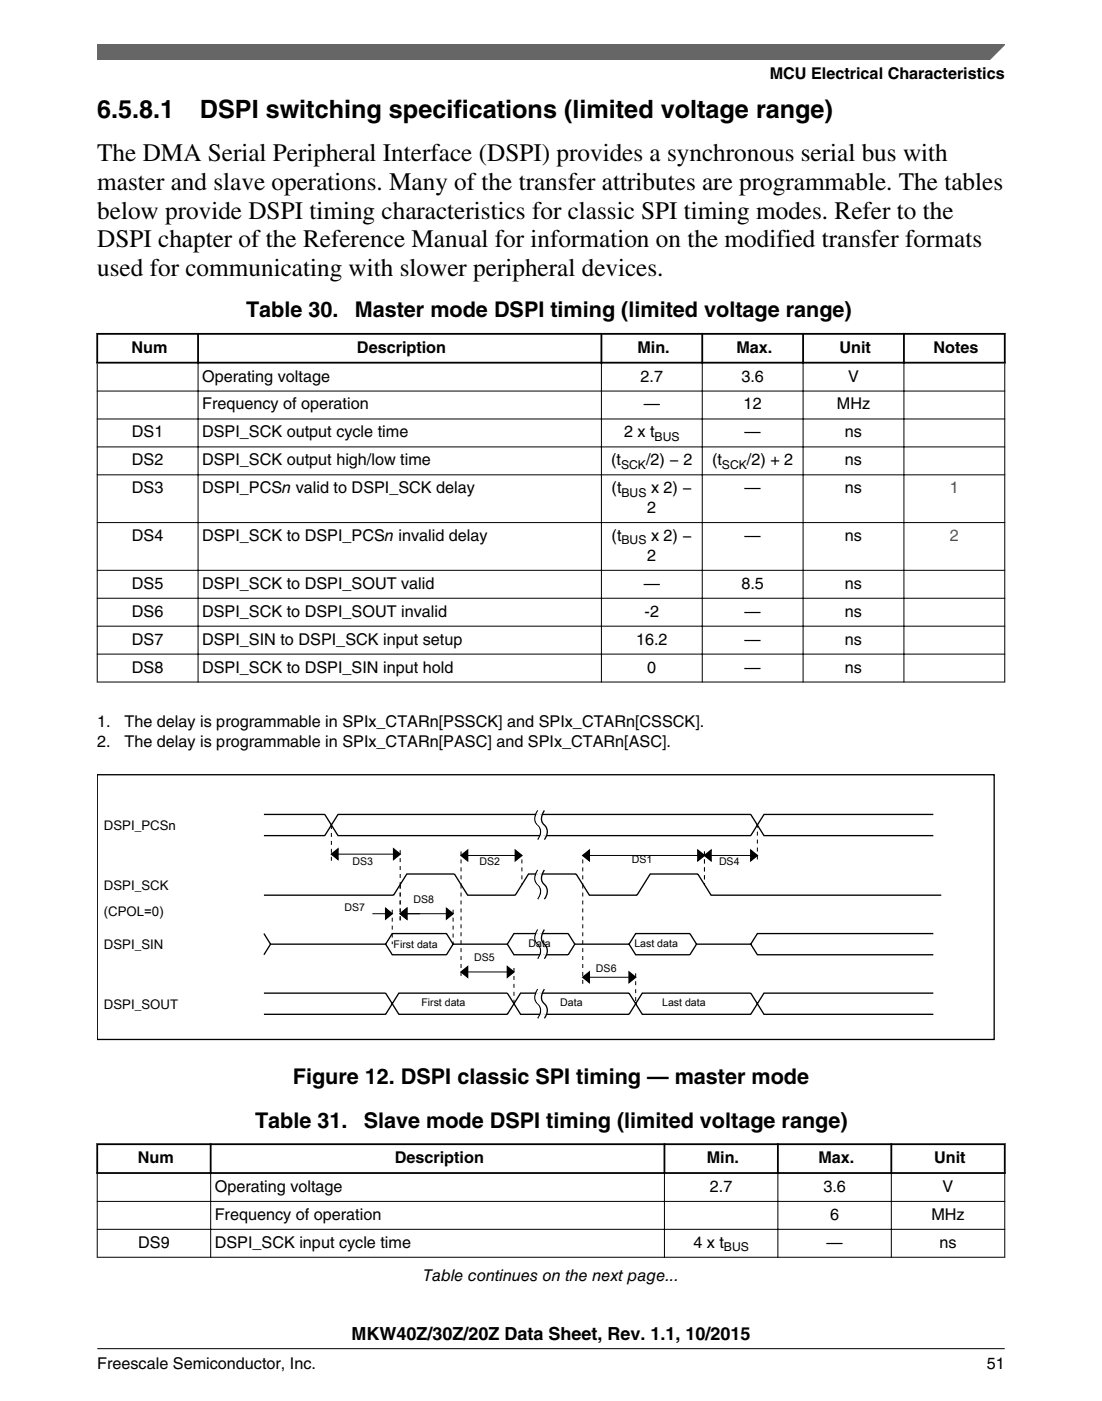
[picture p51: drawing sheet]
<svg xmlns="http://www.w3.org/2000/svg" width="216mm" height="274mm" viewBox="0 0 216 274" stroke-linecap="round" stroke-linejoin="round" font-family="sans-serif">
<defs><g id="words">
<g font-size="4.9">
<text x="19" y="23">6.5.8.1</text>
<text x="39.2" y="23">DSPI switching specifications (limited voltage range)</text>
<text x="19.1" y="31.5">The DMA Serial Peripheral Interface (DSPI) provides a synchronous serial bus with</text>
<text x="19.1" y="37.2">master and slave operations. Many of the transfer attributes are programmable. The tables</text>
<text x="19.1" y="42.8">below provide DSPI timing characteristics for classic SPI timing modes. Refer to the</text>
<text x="19.1" y="48.5">DSPI chapter of the Reference Manual for information on the modified transfer formats</text>
<text x="19.1" y="54.1">used for communicating with slower peripheral devices.</text>
</g>
<g font-size="4.2">
<text x="48.2" y="62.1">Table 30.</text>
<text x="69.5" y="62.1">Master mode DSPI timing (limited voltage range)</text>
<text x="57.4" y="212.2">Figure 12. DSPI classic SPI timing — master mode</text>
<text x="50" y="221">Table 31.</text>
<text x="71.3" y="221">Slave mode DSPI timing (limited voltage range)</text>
</g>
<text font-size="3.5" x="68.8" y="262.3">MKW40Z/30Z/20Z Data Sheet, Rev. 1.1, 10/2015</text>
<g font-size="3.2">
<text x="150.8" y="15.5">MCU Electrical Characteristics</text>
<text x="25.8" y="69.1">Num</text>
<text x="69.9" y="69.1">Description</text>
<text x="124.9" y="69.1">Min.</text>
<text x="144.3" y="69.1">Max.</text>
<text x="164.5" y="69.1">Unit</text>
<text x="182.9" y="69.1">Notes</text>
<text x="39.6" y="74.7">Operating voltage</text>
<text x="125.5" y="74.7">2.7</text>
<text x="145.3" y="74.7">3.6</text>
<text x="166.2" y="74.7">V</text>
<text x="39.6" y="80.2">Frequency of operation</text>
<text x="126.1" y="80.2">—</text>
<text x="145.7" y="80.2">12</text>
<text x="164" y="80.2">MHz</text>
<text x="25.8" y="85.6">DS1</text>
<text x="39.6" y="85.6">DSPI_SCK output cycle time</text>
<text x="122.3" y="85.6">2 x t</text>
<text x="145.9" y="85.6">—</text>
<text x="165.5" y="85.6">ns</text>
<text x="25.8" y="91.1">DS2</text>
<text x="39.6" y="91.1">DSPI_SCK output high/low time</text>
<text x="119.7" y="91.1">(t</text>
<text x="126.6" y="91.1">/2) − 2</text>
<text x="139.5" y="91.1">(t</text>
<text x="146.3" y="91.1">/2) + 2</text>
<text x="165.5" y="91.1">ns</text>
<text x="25.8" y="96.6">DS3</text>
<text x="39.6" y="96.6">DSPI_PCSn valid to DSPI_SCK delay</text>
<text x="119.8" y="96.6">(t</text>
<text x="126.8" y="100.5">2</text>
<text x="127.5" y="96.6">x 2) −</text>
<text x="145.9" y="96.6">—</text>
<text x="165.5" y="96.6">ns</text>
<text x="25.8" y="105.9">DS4</text>
<text x="39.6" y="105.9">DSPI_SCK to DSPI_PCSn invalid delay</text>
<text x="119.8" y="105.9">(t</text>
<text x="127.5" y="105.9">x 2) −</text>
<text x="145.9" y="105.9">—</text>
<text x="165.5" y="105.9">ns</text>
<text x="126.8" y="109.8">2</text>
<text x="25.8" y="115.3">DS5</text>
<text x="39.6" y="115.3">DSPI_SCK to DSPI_SOUT valid</text>
<text x="126.1" y="115.3">—</text>
<text x="145.3" y="115.3">8.5</text>
<text x="165.5" y="115.3">ns</text>
<text x="25.8" y="120.7">DS6</text>
<text x="39.6" y="120.7">DSPI_SCK to DSPI_SOUT invalid</text>
<text x="126.3" y="120.7">-2</text>
<text x="145.9" y="120.7">—</text>
<text x="165.5" y="120.7">ns</text>
<text x="25.8" y="126.2">DS7</text>
<text x="25.8" y="131.7">DS8</text>
<text x="39.6" y="126.2">DSPI_SIN to DSPI_SCK input setup</text>
<text x="39.6" y="131.7">DSPI_SCK to DSPI_SIN input hold</text>
<text x="124.6" y="126.2">16.2</text>
<text x="126.8" y="131.7">0</text>
<text x="145.9" y="126.2">—</text>
<text x="145.9" y="131.7">—</text>
<text x="165.5" y="126.2">ns</text>
<text x="165.5" y="131.7">ns</text>
<text x="19" y="142.4">1.</text>
<text x="24.4" y="142.4">The delay is programmable in SPIx_CTARn[PSSCK] and SPIx_CTARn[CSSCK].</text>
<text x="19.1" y="146.3">2.</text>
<text x="24.4" y="146.3">The delay is programmable in SPIx_CTARn[PASC] and SPIx_CTARn[ASC].</text>
<text x="27" y="227.7">Num</text>
<text x="77.3" y="227.7">Description</text>
<text x="138.5" y="227.7">Min.</text>
<text x="160.3" y="227.7">Max.</text>
<text x="183" y="227.7">Unit</text>
<text x="42.1" y="233.4">Operating voltage</text>
<text x="139.1" y="233.4">2.7</text>
<text x="161.3" y="233.4">3.6</text>
<text x="184.7" y="233.4">V</text>
<text x="42.1" y="238.8">Frequency of operation</text>
<text x="162.6" y="238.8">6</text>
<text x="182.5" y="238.8">MHz</text>
<text x="27.1" y="244.3">DS9</text>
<text x="42.1" y="244.3">DSPI_SCK input cycle time</text>
<text x="135.8" y="244.3">4 x t</text>
<text x="161.9" y="244.3">—</text>
<text x="184.1" y="244.3">ns</text>
<text x="82.9" y="250.8">Table continues on the next page...</text>
<text x="19" y="268">Freescale Semiconductor, Inc.</text>
<text x="193.3" y="268">51</text>
</g>
<g font-size="3.2" fill="#00f">
<text x="186.1" y="96.6">1</text>
<text x="186.1" y="105.9">2</text>
</g>
<g font-size="2.6">
<text x="20.3" y="162.6">DSPI_PCSn</text>
<text x="20.3" y="174.2">DSPI_SCK</text>
<text x="20.3" y="179.4">(CPOL=0)</text>
<text x="20.3" y="185.9">DSPI_SIN</text>
<text x="20.3" y="197.6">DSPI_SOUT</text>
</g>
<g font-size="2.4">
<text x="128.3" y="86.3">BUS</text>
<text x="121.7" y="91.7">SCK</text>
<text x="141.4" y="91.7">SCK</text>
<text x="121.8" y="97.2">BUS</text>
<text x="121.8" y="106.6">BUS</text>
<text x="141.8" y="244.9">BUS</text>
</g>
<g font-size="2.1">
<text x="69.1" y="169.3">DS3</text>
<text x="94" y="169.3">DS2</text>
<text x="123.8" y="169.1">DS1</text>
<text x="140.9" y="169.3">DS4</text>
<text x="67.5" y="178.4">DS7</text>
<text x="81" y="176.8">DS8</text>
<text x="77.1" y="185.6">First data</text>
<text x="103.5" y="185.4">Data</text>
<text x="124.3" y="185.4">Last data</text>
<text x="92.9" y="188.2">DS5</text>
<text x="116.8" y="190.3">DS6</text>
<text x="82.5" y="197.1">First data</text>
<text x="109.8" y="197.1">Data</text>
<text x="129.7" y="197.1">Last data</text>
</g>
</g></defs>
<path d="M18.9 65.4h178.1M18.9 71h178.1M19 65.2v6M38.8 65.2v6M117.8 65.2v6M137.6 65.2v6M157.3 65.2v6M177.1 65.2v6M196.8 65.2v6" fill="none" stroke="#000" stroke-width=".35"/>
<g fill="none" stroke="#000" stroke-width=".2">
<path d="M19 76.6h177.9M19 71.2v62.4M38.8 70.8v62.8M117.8 70.8v62.8M137.6 70.8v62.8M157.3 70.8v62.8M177.1 70.8v62.8M196.8 71.2v62.4M19 82h177.9M19 87.5h177.9M19 93h177.9M19 102.3h177.9"/>
<path d="M19 111.7h177.9M19 117.1h177.9M19 122.6h177.9M19 128.1h177.9M19 133.5h177.9M64.9 167.2h13.5M73 178.9h3.8M78.4 178.9h10.4M90.3 167.5h11.9M114.2 167.5h34.2M90.3 190.3h10.4M114.2 191.3h10.3"/>
</g>
<g fill="none" stroke="#000" stroke-width=".26">
<path d="M19.1 151.7h175.7v51.8h-175.7zM51.7 159.5h11.9l2.6 4.1h80.9l2.6-4.1h33.2M105.4 158.7a2.13 2.13 0 0 0 .2 3.2 2.1 2.1 0 0 1-.2 2.5M106.7 158.7a2.13 2.13 0 0 0 .2 3.2 2.1 2.1 0 0 1-.2 2.5M51.7 163.6h11.9l2.6-4.1h80.9l2.6 4.1h33.2M51.7 175.3h25.4l2.6-4.2h9.3l2.6 4.2h9.4l2.5-4.2h9.4l2.6 4.2h9.3l2.6-4.2h9.3l2.6 4.2h45.1M64.9 167.2l1.3-1v2.1zM75.6 177.9l1.2 1-1.2 1zM77.1 166.2l1.3 1-1.3 1.1zM78.4 178.9l1.3-1v2zM87.5 177.9l1.3 1-1.3 1zM90.3 167.5l1.3-1v2z"/>
<path d="M101 166.5l1.2 1-1.2 1zM105.4 170.4a2.13 2.13 0 0 0 .2 3.1 2.1 2.1 0 0 1-.2 2.6M106.7 170.4a2.13 2.13 0 0 0 .2 3.1 2.1 2.1 0 0 1-.2 2.6M114.2 167.5l1.3-1v2zM136.7 166.5l1.3 1-1.3 1zM138 167.5l1.3-1v2zM147.1 166.5l1.3 1-1.3 1zM51.7 194.5h23.9l2.5 4.1h21.3l2.6-4.1h21.2l2.6 4.1h21.3l2.6-4.1h33.2M51.7 198.6h23.9l2.5-4.1h21.3l2.6 4.1h21.2l2.6-4.1h21.3l2.6 4.1h33.2M51.7 182.8l1.3 2.1M75.6 184.9h-22.6l-1.3 2M75.6 184.9l1.2 2h10.7l1.3-2h10.6"/>
<path d="M75.6 184.9l1.2-2.1h10.7l1.3 2.1M90.3 190.3l1.3-1v2zM99.4 189.3l1.3 1-1.3 1zM99.4 184.9l1.3 2h10.6l1.3-2h10.6M99.4 184.9l1.3-2.1h10.6l1.3 2.1M105.4 182a2.13 2.13 0 0 0 .2 3.2 2.1 2.1 0 0 1-.2 2.5M105.4 193.7a2.13 2.13 0 0 0 .2 3.2 2.1 2.1 0 0 1-.2 2.5M106.7 182a2.13 2.13 0 0 0 .2 3.2 2.1 2.1 0 0 1-.2 2.5M106.7 193.7a2.13 2.13 0 0 0 .2 3.2 2.1 2.1 0 0 1-.2 2.5M114.2 191.3l1.3-1v2.1zM123.2 190.3l1.3 1-1.3 1.1zM123.2 184.9l1.3 2h10.7l1.3-2h10.6"/>
<path d="M123.2 184.9l1.3-2.1h10.7l1.3 2.1M147.1 184.9l1.3 2h34.5M182.9 182.8h-34.5l-1.3 2.1"/>
</g>
<g fill="#000">
<path d="M64.9 167.2l1.3-1v2.1zM75.6 177.9l1.2 1-1.2 1zM77.1 166.2l1.3 1-1.3 1.1zM78.4 178.9l1.3-1v2zM87.5 177.9l1.3 1-1.3 1zM90.3 167.5l1.3-1v2zM101 166.5l1.2 1-1.2 1zM114.2 167.5l1.3-1v2zM138 167.5l1.3-1v2zM136.7 166.5l1.3 1-1.3 1zM147.1 166.5l1.3 1-1.3 1zM90.3 190.3l1.3-1v2z"/>
<path d="M99.4 189.3l1.3 1-1.3 1zM114.2 191.3l1.3-1v2.1zM123.2 190.3l1.3 1-1.3 1.1z"/>
</g>
<g fill="none" stroke="#000" stroke-width=".2" stroke-dasharray=".8 .8" stroke-linecap="butt">
<path d="M64.9 161.5v7.3M76.8 178.1v6.8M78.4 166.5v6.7M78.4 173.2v7.3M88.8 178.1v6.8M90.3 166.7v6.5M90.3 173.2v18.7M102.2 168.3v4.9M114.2 168.3v4.9M114.2 173.2v19.7M138 166.7v6.5M148.4 168.3v-6.8"/>
<path d="M100.7 189.5v7M124.5 190.6v5.9"/>
</g>
<g fill="none" stroke="#fff" stroke-width=".26">
<path d="M105.6 158.7a2.13 2.13 0 0 0 .3 3.2 2.1 2.1 0 0 1-.3 2.5M105.9 158.7a2.13 2.13 0 0 0 .3 3.2 2.1 2.1 0 0 1-.3 2.5M106.1 158.7a2.13 2.13 0 0 0 .3 3.2 2.1 2.1 0 0 1-.3 2.5M106.4 158.7a2.13 2.13 0 0 0 .3 3.2 2.1 2.1 0 0 1-.3 2.5M105.6 170.4a2.13 2.13 0 0 0 .3 3.1 2.1 2.1 0 0 1-.3 2.6M105.9 170.4a2.13 2.13 0 0 0 .3 3.1 2.1 2.1 0 0 1-.3 2.6M106.1 170.4a2.13 2.13 0 0 0 .3 3.1 2.1 2.1 0 0 1-.3 2.6M106.4 170.4a2.13 2.13 0 0 0 .3 3.1 2.1 2.1 0 0 1-.3 2.6M105.6 182a2.13 2.13 0 0 0 .3 3.2 2.1 2.1 0 0 1-.3 2.5M105.6 193.7a2.13 2.13 0 0 0 .3 3.2 2.1 2.1 0 0 1-.3 2.5M105.9 182a2.13 2.13 0 0 0 .3 3.2 2.1 2.1 0 0 1-.3 2.5M105.9 193.7a2.13 2.13 0 0 0 .3 3.2 2.1 2.1 0 0 1-.3 2.5"/>
<path d="M106.1 182a2.13 2.13 0 0 0 .3 3.2 2.1 2.1 0 0 1-.3 2.5M106.1 193.7a2.13 2.13 0 0 0 .3 3.2 2.1 2.1 0 0 1-.3 2.5M106.4 182a2.13 2.13 0 0 0 .3 3.2 2.1 2.1 0 0 1-.3 2.5M106.4 193.7a2.13 2.13 0 0 0 .3 3.2 2.1 2.1 0 0 1-.3 2.5"/>
</g>
<g fill="#fff">
<path d="M19.1 217.3h177.8v34.6h-177.8z" fill-rule="evenodd"/>
<path d="M19.2 224.2h21.9v5.3h-21.9z" fill-rule="evenodd"/>
<path d="M41.5 224.2h88.5v5.3h-88.5z" fill-rule="evenodd"/>
<path d="M130.4 224.2h21.8v5.3h-21.8z" fill-rule="evenodd"/>
<path d="M152.6 224.2h21.8v5.3h-21.8z" fill-rule="evenodd"/>
<path d="M174.8 224.2h21.9v5.3h-21.9z" fill-rule="evenodd"/>
<path d="M19.1 229.9h22.1v5.3h-22.1z" fill-rule="evenodd"/>
<path d="M41.4 229.9h88.7v5.3h-88.7z" fill-rule="evenodd"/>
<path d="M130.3 229.9h22v5.3h-22z" fill-rule="evenodd"/>
<path d="M152.5 229.9h22v5.3h-22z" fill-rule="evenodd"/>
<path d="M174.7 229.9h22.1v5.3h-22.1z" fill-rule="evenodd"/>
<path d="M19.1 235.3h22.1v5.3h-22.1z" fill-rule="evenodd"/>
<path d="M41.4 235.3h88.7v5.3h-88.7z" fill-rule="evenodd"/>
<path d="M130.3 235.3h22v5.3h-22z" fill-rule="evenodd"/>
<path d="M152.5 235.3h22v5.3h-22z" fill-rule="evenodd"/>
<path d="M174.7 235.3h22.1v5.3h-22.1z" fill-rule="evenodd"/>
<path d="M19.1 240.8h22.1v5.3h-22.1z" fill-rule="evenodd"/>
<path d="M41.4 240.8h88.7v5.3h-88.7z" fill-rule="evenodd"/>
<path d="M130.3 240.8h22v5.3h-22z" fill-rule="evenodd"/>
<path d="M152.5 240.8h22v5.3h-22z" fill-rule="evenodd"/>
<path d="M174.7 240.8h22.1v5.3h-22.1z" fill-rule="evenodd"/>
</g>
<path d="M18.9 224h178.1M18.9 229.7h178.1M19 223.9v6M41.3 223.9v6M130.2 223.9v6M152.4 223.9v6M174.6 223.9v6M196.8 223.9v6" fill="none" stroke="#000" stroke-width=".35"/>
<path d="M19 235.2h177.9M19 229.8v16.5M41.3 229.5v16.8M130.2 229.5v16.8M152.4 229.5v16.8M174.6 229.5v16.8M196.8 229.8v16.5M19 240.7h177.9M19 246.2h177.9" fill="none" stroke="#000" stroke-width=".2"/>
<path d="M19 8.7h177.8l-5.6 3h-172.2z" fill="#666"/>
<path d="M19 11.7v-3h177.8l-3 3" fill="none" stroke="#666" stroke-width=".28"/>
<path d="M19 264.1h177.8" fill="none" stroke="#000" stroke-width=".2"/>
<use href="#words"/>
</svg>
